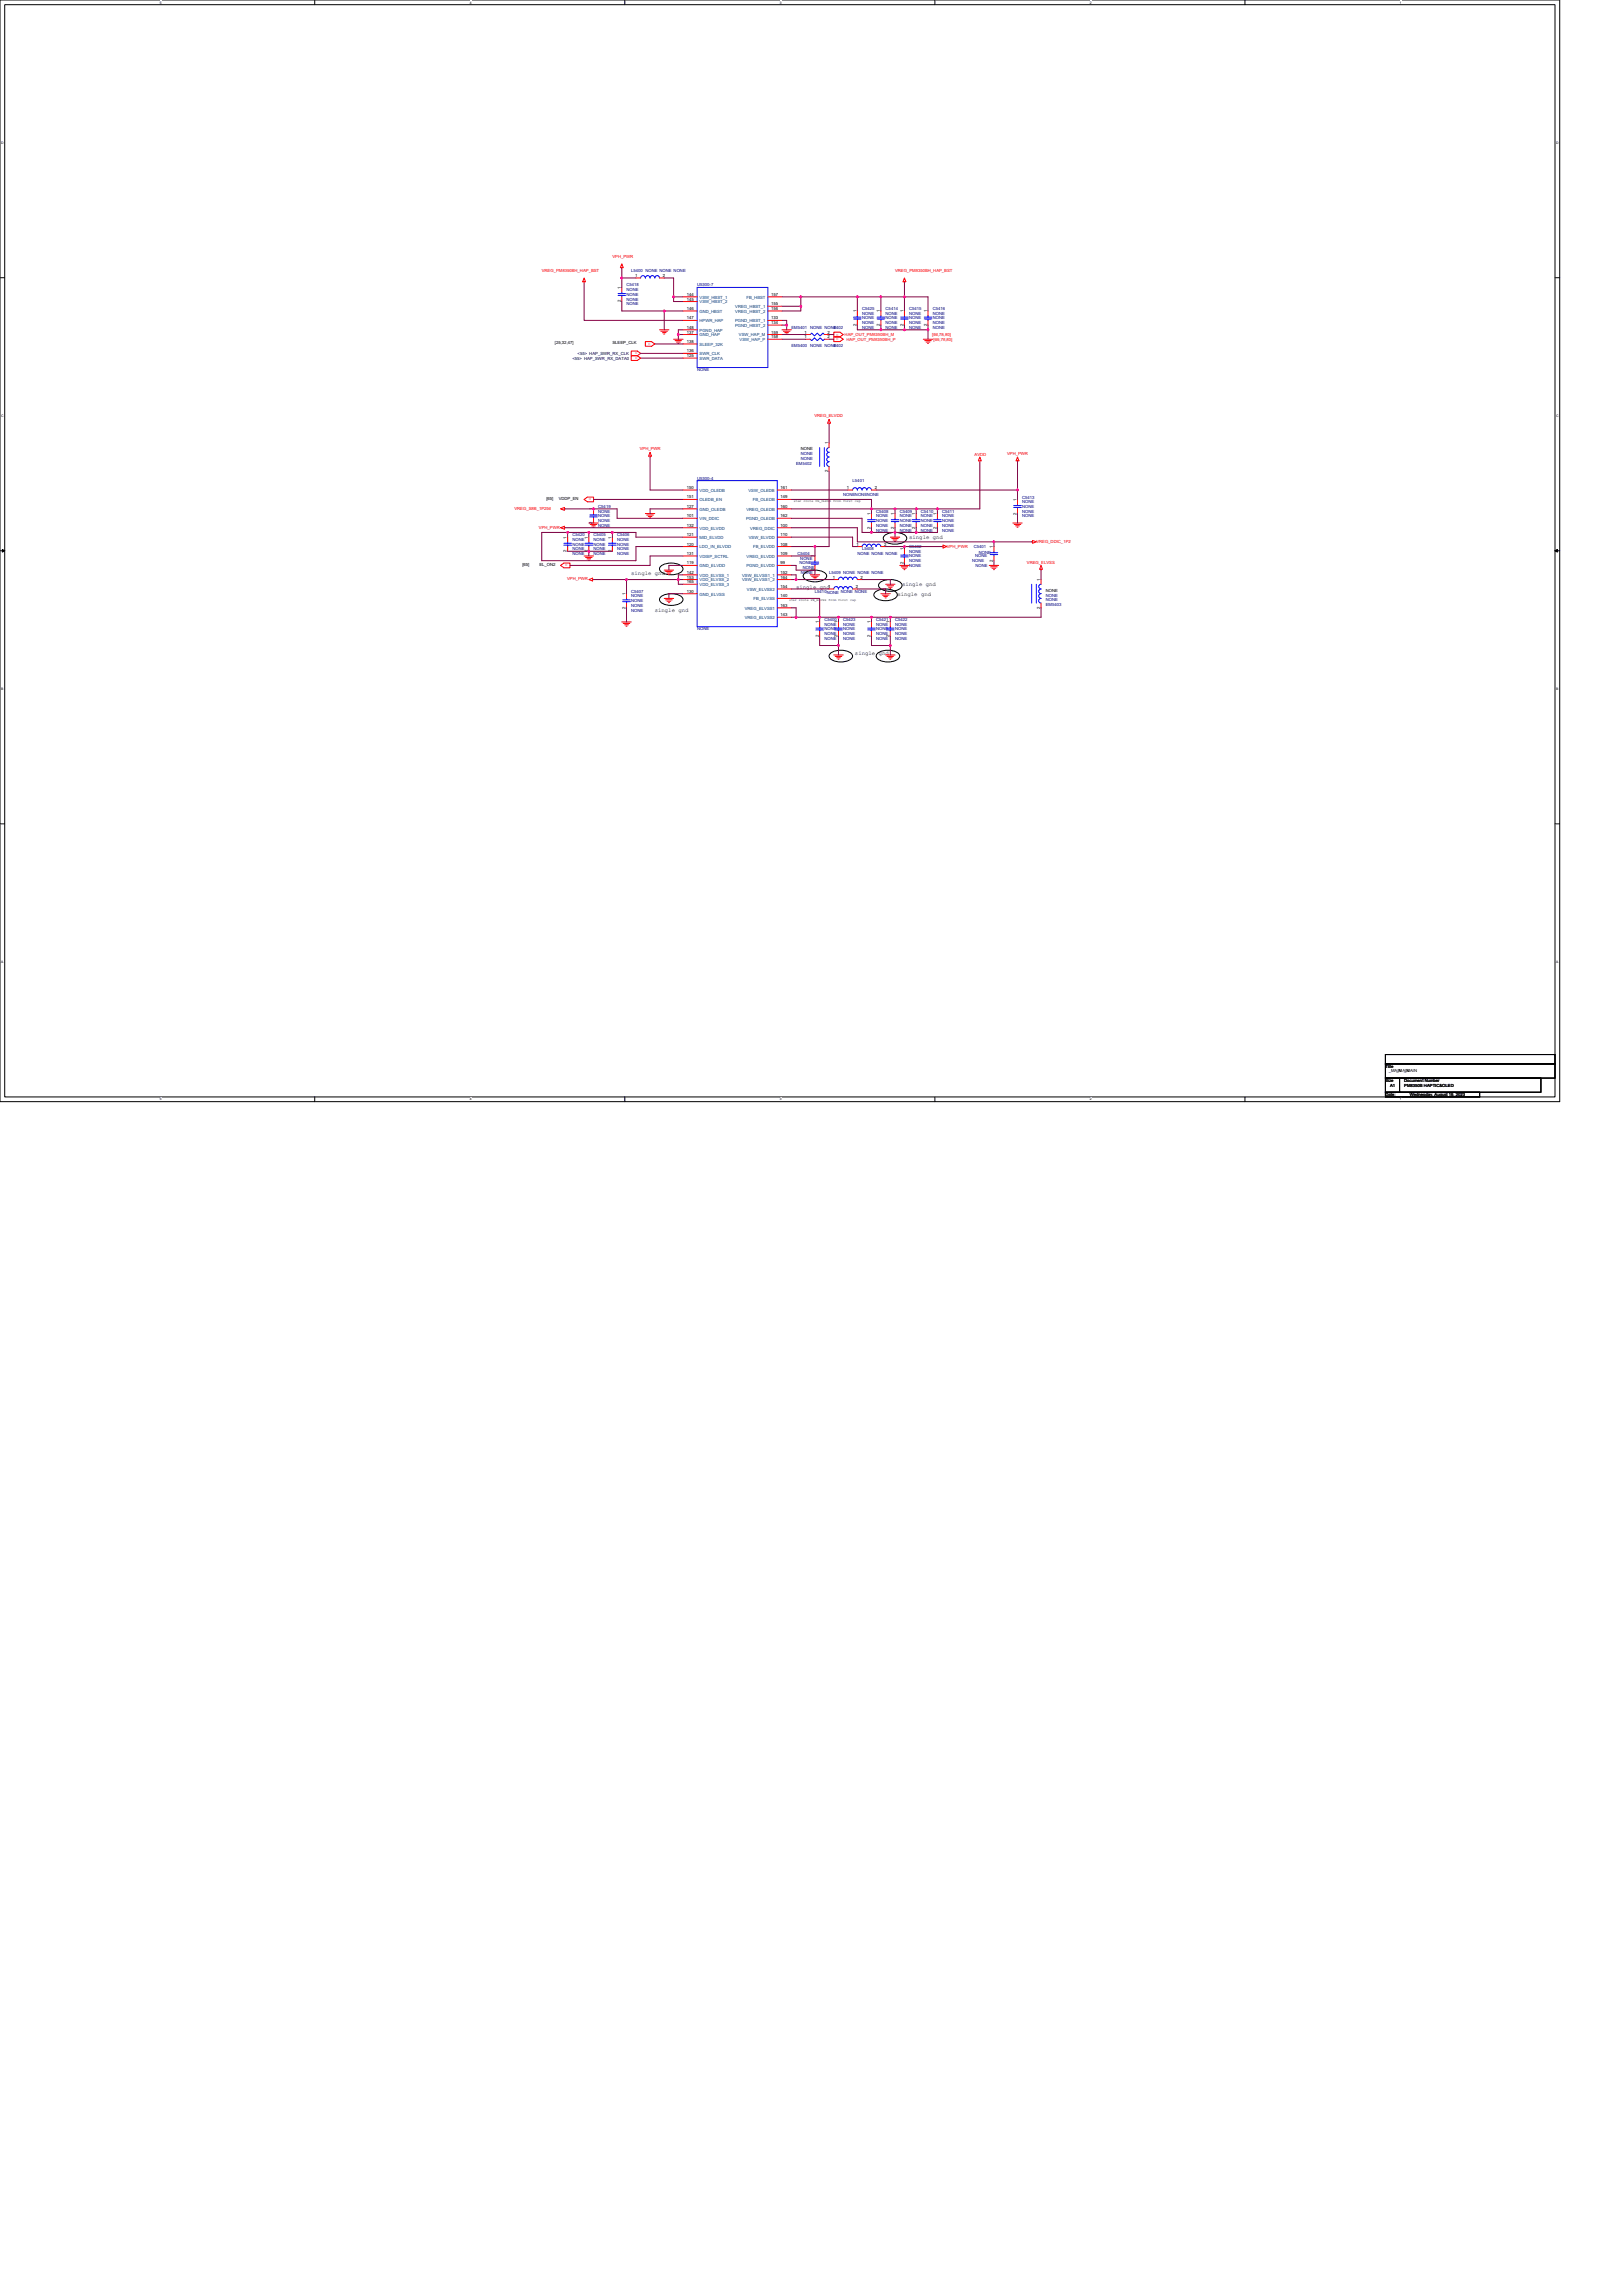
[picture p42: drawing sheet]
<svg xmlns="http://www.w3.org/2000/svg" width="210mm" height="297mm" viewBox="0 0 210 297" stroke-linecap="round" stroke-linejoin="round" font-family="sans-serif">
<defs><g id="words">
<g font-size=".7">
<text x="117.7" y="69.8">single gnd</text>
<text x="81.7" y="74.3">single gnd</text>
<text x="103" y="76.2">single gnd</text>
<text x="116.1" y="77.1">single gnd</text>
<text x="116.7" y="75.9">single gnd</text>
<text x="84.7" y="79.2">single gnd</text>
<text x="110.6" y="84.7">single gnd</text>
</g>
<g font-size=".5" fill="#f00">
<text x="70.1" y="35.2">VREG_PM8350BH_HAP_BST</text>
<text x="79.2" y="33.4">VPH_PWR</text>
<text x="115.8" y="35.2">VREG_PM8350BH_HAP_BST</text>
<text x="82.5" y="45.6" transform="rotate(-180 82.5 45.6)">o</text>
<text x="82.5" y="46.2" transform="rotate(-180 82.5 46.2)">o</text>
<text x="83.9" y="44.6">o</text>
<text x="108.2" y="43.4">o</text>
<text x="108.2" y="44">o</text>
<text x="109.3" y="43.5">HAP_OUT_PM8350BH_M</text>
<text x="109.5" y="44.1">HAP_OUT_PM8350BH_P</text>
<text x="120.6" y="43.5">[66,78,80]</text>
<text x="120.8" y="44.1">[66,78,80]</text>
<text x="82.8" y="58.3">VPH_PWR</text>
<text x="105.4" y="54">VREG_ELVDD</text>
<text x="126.1" y="59">AVDD</text>
<text x="130.3" y="58.9">VPH_PWR</text>
<text x="66.6" y="66">VREG_S8B_1P256</text>
<text x="76.5" y="64.5" transform="rotate(-180 76.5 64.5)">o</text>
<text x="69.7" y="68.4">VPH_PWR</text>
<text x="122.5" y="70.8">VPH_PWR</text>
<text x="134.1" y="70.2">VREG_DDIC_1P2</text>
<text x="73.4" y="75.1">VPH_PWR</text>
<text x="73.5" y="73" transform="rotate(-180 73.5 73)">o</text>
<text x="132.9" y="72.9">VREG_ELVSS</text>
</g>
<g font-size=".5" fill="#000080">
<text x="81.7" y="35.2">L5400 NONE NONE NONE</text>
<text x="81.1" y="37.1">C5418</text>
<text x="81.1" y="37.7">NONE</text>
<text x="81.1" y="39.5">NONE</text>
<text x="81.1" y="38.9">NONE</text>
<text x="81.1" y="38.3">NONE</text>
<text x="90.2" y="37.1">U5300-7</text>
<text x="111.6" y="40.1">C5425</text>
<text x="111.6" y="40.7">NONE</text>
<text x="111.6" y="41.9">NONE</text>
<text x="111.6" y="41.3">NONE</text>
<text x="114.6" y="40.1">C5414</text>
<text x="114.6" y="40.7">NONE</text>
<text x="114.6" y="41.9">NONE</text>
<text x="114.6" y="41.3">NONE</text>
<text x="117.7" y="40.1">C5415</text>
<text x="117.7" y="40.7">NONE</text>
<text x="117.7" y="41.9">NONE</text>
<text x="117.7" y="41.3">NONE</text>
<text x="120.7" y="40.1">C5416</text>
<text x="120.7" y="40.7">NONE</text>
<text x="120.7" y="41.9">NONE</text>
<text x="120.7" y="41.3">NONE</text>
<text x="102.4" y="42.5">EM5401</text>
<text x="102.4" y="44.9">EM5400</text>
<text x="104.9" y="42.5">NONE NONE</text>
<text x="104.9" y="44.9">NONE NONE</text>
<text x="107.9" y="42.5">0402</text>
<text x="107.9" y="44.9">0402</text>
<text x="111.6" y="42.5">NONE</text>
<text x="114.6" y="42.5">NONE</text>
<text x="117.7" y="42.5">NONE</text>
<text x="120.7" y="42.5">NONE</text>
<text x="90.2" y="48">NONE</text>
<text x="103.6" y="59.5">NONE</text>
<text x="103.6" y="58.9">NONE</text>
<text x="77.4" y="65.7">C5419</text>
<text x="90.2" y="62.1">U5300-4</text>
<text x="103" y="60.1">EM5402</text>
<text x="109.1" y="64.2">NONENONENONE</text>
<text x="110.3" y="62.4">L5401</text>
<text x="132.3" y="64.5">C5413</text>
<text x="132.3" y="65.1">NONE</text>
<text x="132.3" y="65.7">NONE</text>
<text x="74.1" y="69.4">C5420</text>
<text x="74.1" y="70">NONE</text>
<text x="74.1" y="71.8">NONE</text>
<text x="74.1" y="71.2">NONE</text>
<text x="74.1" y="70.6">NONE</text>
<text x="76.8" y="69.4">C5405</text>
<text x="76.8" y="70">NONE</text>
<text x="76.8" y="71.8">NONE</text>
<text x="76.8" y="71.2">NONE</text>
<text x="76.8" y="70.6">NONE</text>
<text x="77.4" y="66.3">NONE</text>
<text x="77.4" y="68.2">NONE</text>
<text x="77.4" y="67.5">NONE</text>
<text x="77.4" y="66.9">NONE</text>
<text x="79.9" y="69.4">C5406</text>
<text x="79.9" y="70">NONE</text>
<text x="79.9" y="71.8">NONE</text>
<text x="79.9" y="71.2">NONE</text>
<text x="79.9" y="70.6">NONE</text>
<text x="103.2" y="71.8">C5404</text>
<text x="110.9" y="71.8">NONE NONE NONE</text>
<text x="111.6" y="71.2">L5408</text>
<text x="113.4" y="66.3">C5408</text>
<text x="113.4" y="66.9">NONE</text>
<text x="113.4" y="68.8">NONE</text>
<text x="113.4" y="68.2">NONE</text>
<text x="113.4" y="67.5">NONE</text>
<text x="116.4" y="66.3">C5409</text>
<text x="116.4" y="66.9">NONE</text>
<text x="116.4" y="68.8">NONE</text>
<text x="116.4" y="68.2">NONE</text>
<text x="116.4" y="67.5">NONE</text>
<text x="117.7" y="70.9">C5402</text>
<text x="117.7" y="71.5">NONE</text>
<text x="119.2" y="66.3">C5410</text>
<text x="119.2" y="66.9">NONE</text>
<text x="119.2" y="68.8">NONE</text>
<text x="119.2" y="68.2">NONE</text>
<text x="119.2" y="67.5">NONE</text>
<text x="121.9" y="66.3">C5411</text>
<text x="121.9" y="66.9">NONE</text>
<text x="121.9" y="68.8">NONE</text>
<text x="121.9" y="68.2">NONE</text>
<text x="121.9" y="67.5">NONE</text>
<text x="126" y="70.9">C5401</text>
<text x="126.7" y="71.6">NONE</text>
<text x="132.3" y="66.9">NONE</text>
<text x="132.3" y="66.3">NONE</text>
<text x="81.7" y="76.7">C5407</text>
<text x="81.7" y="77.3">NONE</text>
<text x="81.7" y="77.9">NONE</text>
<text x="103.4" y="73">NONE</text>
<text x="103.6" y="72.4">NONE</text>
<text x="103.6" y="74.2">NONE</text>
<text x="103.9" y="73.6">NONE</text>
<text x="105.5" y="76.7">L5410NONE NONE NONE</text>
<text x="107.3" y="74.2">L5409 NONE NONE NONE</text>
<text x="117.7" y="73.3">NONE</text>
<text x="117.7" y="72.7">NONE</text>
<text x="117.7" y="72.1">NONE</text>
<text x="125.8" y="72.7">NONE</text>
<text x="126.2" y="72.1">NONE</text>
<text x="126.3" y="73.3">NONE</text>
<text x="135.3" y="77.8">NONE</text>
<text x="135.3" y="77.2">NONE</text>
<text x="81.7" y="79.1">NONE</text>
<text x="81.7" y="78.5">NONE</text>
<text x="90.2" y="81.6">NONE</text>
<text x="106.7" y="80.3">C5400</text>
<text x="106.7" y="81">NONE</text>
<text x="106.7" y="82.8">NONE</text>
<text x="106.7" y="82.2">NONE</text>
<text x="106.7" y="81.6">NONE</text>
<text x="109.1" y="80.3">C5423</text>
<text x="109.1" y="81">NONE</text>
<text x="109.1" y="82.8">NONE</text>
<text x="109.1" y="82.2">NONE</text>
<text x="109.1" y="81.6">NONE</text>
<text x="113.4" y="80.3">C5421</text>
<text x="113.4" y="81">NONE</text>
<text x="113.4" y="82.8">NONE</text>
<text x="113.4" y="82.2">NONE</text>
<text x="113.4" y="81.6">NONE</text>
<text x="115.8" y="80.3">C5422</text>
<text x="115.8" y="81">NONE</text>
<text x="115.8" y="82.8">NONE</text>
<text x="115.8" y="82.2">NONE</text>
<text x="115.8" y="81.6">NONE</text>
<text x="135.3" y="78.4">EM5403</text>
</g>
<g font-size=".5">
<text x="82.2" y="35.8">1</text>
<text x="85.8" y="35.8">2</text>
<text x="80.3" y="39.1" transform="rotate(-90 80.3 39.1)">2</text>
<text x="80.3" y="37.4" transform="rotate(-90 80.3 37.4)">1</text>
<text x="88.9" y="38.3">144</text>
<text x="88.9" y="38.9">145</text>
<text x="88.9" y="40.1">146</text>
<text x="88.9" y="41.3">147</text>
<text x="99.8" y="38.3">157</text>
<text x="99.8" y="39.5">155</text>
<text x="99.8" y="40.1">156</text>
<text x="99.8" y="41.3">133</text>
<text x="99.8" y="41.9">134</text>
<text x="110.8" y="40.4" transform="rotate(-90 110.8 40.4)">1</text>
<text x="113.9" y="40.4" transform="rotate(-90 113.9 40.4)">1</text>
<text x="116.9" y="40.4" transform="rotate(-90 116.9 40.4)">1</text>
<text x="120" y="40.4" transform="rotate(-90 120 40.4)">1</text>
<text x="71.8" y="44.5">[25,32,47]</text>
<text x="79.2" y="44.5">SLEEP_CLK</text>
<text x="88.9" y="42.5">148</text>
<text x="88.9" y="43.2">137</text>
<text x="88.9" y="44.4">138</text>
<text x="88.9" y="45.6">136</text>
<text x="88.9" y="46.2">125</text>
<text x="99.8" y="43.2">159</text>
<text x="99.8" y="43.8">158</text>
<text x="104.1" y="43.2">1</text>
<text x="104.1" y="43.8">1</text>
<text x="107.1" y="43.2">2</text>
<text x="107.1" y="43.8">2</text>
<text x="110.8" y="42.2" transform="rotate(-90 110.8 42.2)">2</text>
<text x="113.9" y="42.2" transform="rotate(-90 113.9 42.2)">2</text>
<text x="116.9" y="42.2" transform="rotate(-90 116.9 42.2)">2</text>
<text x="120" y="42.2" transform="rotate(-90 120 42.2)">2</text>
<text x="103.6" y="58.3">NONE</text>
<text x="107.2" y="57.5" transform="rotate(-90 107.2 57.5)">1</text>
<text x="70.7" y="64.7">[65]</text>
<text x="72.3" y="64.7">VDDP_EN</text>
<text x="88.9" y="63.3">150</text>
<text x="88.9" y="64.5">151</text>
<text x="88.9" y="65.7">127</text>
<text x="101" y="63.3">161</text>
<text x="101" y="65.7">160</text>
<text x="101" y="64.5">149</text>
<text x="107.2" y="61.1" transform="rotate(-90 107.2 61.1)">2</text>
<text x="109.6" y="63.3">1</text>
<text x="113.2" y="63.3">2</text>
<text x="131.5" y="64.8" transform="rotate(-90 131.5 64.8)">1</text>
<text x="73.3" y="71.4" transform="rotate(-90 73.3 71.4)">2</text>
<text x="73.3" y="69.7" transform="rotate(-90 73.3 69.7)">1</text>
<text x="76.1" y="71.4" transform="rotate(-90 76.1 71.4)">2</text>
<text x="76.1" y="69.7" transform="rotate(-90 76.1 69.7)">1</text>
<text x="76.7" y="67.8" transform="rotate(-90 76.7 67.8)">2</text>
<text x="76.7" y="66" transform="rotate(-90 76.7 66)">1</text>
<text x="79.1" y="71.4" transform="rotate(-90 79.1 71.4)">2</text>
<text x="79.1" y="69.7" transform="rotate(-90 79.1 69.7)">1</text>
<text x="88.9" y="66.9">101</text>
<text x="88.9" y="68.1">132</text>
<text x="88.9" y="69.4">121</text>
<text x="88.9" y="70.6">120</text>
<text x="88.9" y="71.8">131</text>
<text x="101" y="66.9">162</text>
<text x="101" y="69.4">110</text>
<text x="101" y="68.1">100</text>
<text x="101" y="70.6">108</text>
<text x="101" y="71.8">109</text>
<text x="110.8" y="70.6">1</text>
<text x="112.7" y="68.4" transform="rotate(-90 112.7 68.4)">2</text>
<text x="112.7" y="66.6" transform="rotate(-90 112.7 66.6)">1</text>
<text x="114.4" y="70.6">2</text>
<text x="115.7" y="68.4" transform="rotate(-90 115.7 68.4)">2</text>
<text x="115.7" y="66.6" transform="rotate(-90 115.7 66.6)">1</text>
<text x="116.9" y="71.2" transform="rotate(-90 116.9 71.2)">1</text>
<text x="118.4" y="68.4" transform="rotate(-90 118.4 68.4)">2</text>
<text x="118.4" y="66.6" transform="rotate(-90 118.4 66.6)">1</text>
<text x="121.2" y="68.4" transform="rotate(-90 121.2 68.4)">2</text>
<text x="121.2" y="66.6" transform="rotate(-90 121.2 66.6)">1</text>
<text x="128.5" y="70.9" transform="rotate(-90 128.5 70.9)">1</text>
<text x="131.5" y="66.6" transform="rotate(-90 131.5 66.6)">2</text>
<text x="67.6" y="73.3">[65]</text>
<text x="69.8" y="73.3">EL_ON2</text>
<text x="81" y="77" transform="rotate(-90 81 77)">1</text>
<text x="88.9" y="73">119</text>
<text x="88.9" y="74.2">142</text>
<text x="88.9" y="74.9">153</text>
<text x="88.9" y="75.5">165</text>
<text x="88.9" y="76.7">130</text>
<text x="101" y="73">99</text>
<text x="101" y="77.3">140</text>
<text x="101" y="74.2">152</text>
<text x="101" y="74.9">164</text>
<text x="101" y="76.1">154</text>
<text x="105.3" y="73.9" transform="rotate(-90 105.3 73.9)">2</text>
<text x="105.3" y="72.1" transform="rotate(-90 105.3 72.1)">1</text>
<text x="107.2" y="76.1">1</text>
<text x="107.8" y="74.9">1</text>
<text x="110.8" y="76.1">2</text>
<text x="111.4" y="74.9">2</text>
<text x="116.9" y="73" transform="rotate(-90 116.9 73)">2</text>
<text x="128.5" y="72.7" transform="rotate(-90 128.5 72.7)">2</text>
<text x="134.6" y="75.2" transform="rotate(-90 134.6 75.2)">1</text>
<text x="135.3" y="76.6">NONE</text>
<text x="81" y="78.8" transform="rotate(-90 81 78.8)">2</text>
<text x="101" y="78.5">163</text>
<text x="101" y="79.7">143</text>
<text x="105.9" y="82.4" transform="rotate(-90 105.9 82.4)">2</text>
<text x="105.9" y="80.6" transform="rotate(-90 105.9 80.6)">1</text>
<text x="108.4" y="82.4" transform="rotate(-90 108.4 82.4)">2</text>
<text x="108.4" y="80.6" transform="rotate(-90 108.4 80.6)">1</text>
<text x="112.7" y="82.4" transform="rotate(-90 112.7 82.4)">2</text>
<text x="112.7" y="80.6" transform="rotate(-90 112.7 80.6)">1</text>
<text x="115.1" y="82.4" transform="rotate(-90 115.1 82.4)">2</text>
<text x="115.1" y="80.6" transform="rotate(-90 115.1 80.6)">1</text>
<text x="134.6" y="78.8" transform="rotate(-90 134.6 78.8)">2</text>
<text x="179.3" y="138.1">Title</text>
<text x="179.3" y="140">Size</text>
<text x="179.3" y="141.8">Date:</text>
<text x="179.7" y="138.7">_MAIN _MAIN</text>
<text x="179.9" y="140.6">A1</text>
<text x="180.7" y="138.7">_MAIN</text>
<text x="181.7" y="140">Document Number</text>
<text x="181.7" y="140.6">PM8350B HAPTIC&amp;OLED</text>
<text x="182.5" y="141.8">Wednesday, August 16, 2023</text>
</g>
<g font-size=".5" fill="#004080">
<text x="90.5" y="38.7">VSW_HBST_1</text>
<text x="90.5" y="39.3">VSW_HBST_2</text>
<text x="90.5" y="40.5">GND_HBST</text>
<text x="90.5" y="41.7">HPWR_HAP</text>
<text x="95.1" y="41.7">PGND_HBST_1</text>
<text x="95.2" y="39.9">VREG_HBST_1</text>
<text x="95.2" y="40.5">VREG_HBST_2</text>
<text x="96.6" y="38.7">FB_HBST</text>
<text x="90.5" y="42.9">PGND_HAP</text>
<text x="90.5" y="43.5">GND_HAP</text>
<text x="90.5" y="44.7">SLEEP_32K</text>
<text x="90.5" y="46">SWR_CLK</text>
<text x="90.5" y="46.6">SWR_DATA</text>
<text x="95.1" y="42.3">PGND_HBST_2</text>
<text x="95.6" y="43.5">VSW_HAP_M</text>
<text x="95.7" y="44.1">VSW_HAP_P</text>
<text x="90.5" y="63.6">VDD_OLEDB</text>
<text x="90.5" y="64.9">OLEDB_EN</text>
<text x="96.9" y="63.6">VSW_OLEDB</text>
<text x="97.4" y="64.9">FB_OLEDB</text>
<text x="90.5" y="66.1">GND_OLEDB</text>
<text x="90.5" y="67.3">VIN_DDIC</text>
<text x="90.5" y="68.5">VDD_ELVDD</text>
<text x="90.5" y="69.7">MID_ELVDD</text>
<text x="90.5" y="71">LDO_IN_ELVDD</text>
<text x="96.6" y="67.3">PGND_OLEDB</text>
<text x="96.6" y="66.1">VREG_OLEDB</text>
<text x="96.9" y="69.7">VSW_ELVDD</text>
<text x="97.1" y="68.5">VREG_DDIC</text>
<text x="97.5" y="71">FB_ELVDD</text>
<text x="90.5" y="72.2">VDISP_SCTRL</text>
<text x="90.5" y="73.4">GND_ELVDD</text>
<text x="90.5" y="74.6">VDD_ELVSS_1</text>
<text x="90.5" y="75.2">VDD_ELVSS_2</text>
<text x="90.5" y="75.8">VDD_ELVSS_3</text>
<text x="90.5" y="77.1">GND_ELVSS</text>
<text x="96" y="74.6">VSW_ELVSS1_1</text>
<text x="96" y="75.2">VSW_ELVSS1_2</text>
<text x="96.6" y="73.4">PGND_ELVDD</text>
<text x="96.6" y="72.2">VREG_ELVDD</text>
<text x="96.7" y="76.4">VSW_ELVSS2</text>
<text x="97.5" y="77.7">FB_ELVSS</text>
<text x="96.4" y="78.9">VREG_ELVSS1</text>
<text x="96.4" y="80.1">VREG_ELVSS2</text>
</g>
<g font-size=".5" fill="#000040">
<text x="74.1" y="46.5">&lt;55&gt; HAP_SWR_RX_DATA0</text>
<text x="74.7" y="45.9">&lt;55&gt; HAP_SWR_RX_CLK</text>
</g>
<g font-size=".4">
<text x="20.7" y=".5">5</text>
<text x="60.8" y=".5">4</text>
<text x="100.9" y=".5">3</text>
<text x="141" y=".5">2</text>
<text x="181.2" y=".5">1</text>
<text x=".2" y="18.7">D</text>
<text x="201.4" y="18.7">D</text>
<text x=".2" y="54">C</text>
<text x="201.4" y="54">C</text>
<text x="102.7" y="65">star route FB_OLEDB from first cap</text>
<text x="102.1" y="77.8">star route FB_ELVSS from first cap</text>
<text x=".2" y="89.3">B</text>
<text x="201.4" y="89.3">B</text>
<text x=".2" y="124.6">A</text>
<text x="201.4" y="124.6">A</text>
<text x="20.7" y="142.4">5</text>
<text x="60.8" y="142.4">4</text>
<text x="100.9" y="142.4">3</text>
<text x="141" y="142.4">2</text>
<text x="181.2" y="142.4">1</text>
</g>
</g></defs>
<path d="M0 0h201.8v142.5h-201.8zM.6 .6h200.6v141.3h-200.6z" fill="none" stroke="#000" stroke-width=".13"/>
<g fill="#fff">
<path d="M20.7 .1h.2v.4h-.2z"/>
<path d="M20.7 142h.2v.5h-.2z"/>
</g>
<path d="M40.7 0v.6M40.7 141.9v.6" fill="none" stroke="#000" stroke-width=".13"/>
<g fill="#fff">
<path d="M60.8 .1h.2v.4h-.2z"/>
<path d="M60.8 142h.2v.5h-.2z"/>
</g>
<path d="M80.9 0v.6M80.9 141.9v.6" fill="none" stroke="#000" stroke-width=".13"/>
<g fill="#fff">
<path d="M100.9 .1h.3v.4h-.3z"/>
<path d="M100.9 142h.3v.5h-.3z"/>
</g>
<path d="M121 0v.6M121 141.9v.6" fill="none" stroke="#000" stroke-width=".13"/>
<g fill="#fff">
<path d="M141 .1h.3v.4h-.3z"/>
<path d="M141 142h.3v.5h-.3z"/>
</g>
<path d="M161.1 0v.6M161.1 141.9v.6" fill="none" stroke="#000" stroke-width=".13"/>
<g fill="#fff">
<path d="M181.2 .1h.2v.4h-.2z"/>
<path d="M181.2 142h.2v.5h-.2z"/>
<path d="M.2 18.3h.3v.5h-.3z"/>
<path d="M201.4 18.3h.3v.5h-.3z"/>
<path d="M.2 53.6h.3v.5h-.3z"/>
<path d="M201.4 53.6h.3v.5h-.3z"/>
</g>
<path d="M0 35.9h.6M201.2 35.9h.6" fill="none" stroke="#000" stroke-width=".13"/>
<g fill="#fff">
<path d="M.2 88.9h.2v.5h-.2z"/>
<path d="M201.4 88.9h.3v.5h-.3z"/>
</g>
<path d="M0 71.3h.6M.3 71.1l.3 .2-.3 .1zM201.2 71.3h.6M201.2 71.3l.3-.2v.3z" fill="none" stroke="#000" stroke-width=".13"/>
<path d="M.3 71.1l.3 .2-.3 .1zM201.2 71.3l.3-.2v.3z" fill="#000"/>
<g fill="#fff">
<path d="M.1 124.2h.3v.5h-.3z"/>
<path d="M201.4 124.2h.3v.5h-.3z"/>
</g>
<g fill="none" stroke="#000" stroke-width=".13">
<path d="M85.4 73.4a2.28 2.28 0 0 1 2.9 0l.1 .2a1.06 1.06 0 0 1-1.1 .7 2.21 2.21 0 0 1-1.9-.5l-.1-.2zM85.4 77.3a2.28 2.28 0 0 1 2.9 0l.1 .3a1.06 1.06 0 0 1-1.1 .7 2.21 2.21 0 0 1-1.9-.5l-.1-.2zM104 74.3a2.27 2.27 0 0 1 2.9 0l.1 .2a1.06 1.06 0 0 1-1.1 .7 2.21 2.21 0 0 1-1.9-.4l-.1-.3zM113.2 76.7a2.28 2.28 0 0 1 2.8 0l.1 .3a1.06 1.06 0 0 1-1 .7 2.21 2.21 0 0 1-1.9-.5l-.1-.2zM113.8 75.5a2.28 2.28 0 0 1 2.9 0v.2a1.06 1.06 0 0 1-1 .8 2.21 2.21 0 0 1-1.9-.5l-.1-.3zM114.4 69.4a2.28 2.28 0 0 1 2.9 0v.2a1.06 1.06 0 0 1-1 .8 2.21 2.21 0 0 1-1.9-.5l-.1-.3zM107.4 84.6a2.28 2.28 0 0 1 2.9 0v.3a1.06 1.06 0 0 1-1 .7 2.21 2.21 0 0 1-1.9-.5l-.1-.2zM113.5 84.6a2.28 2.28 0 0 1 2.9 0v.3a1.06 1.06 0 0 1-1 .7 2.21 2.21 0 0 1-1.9-.5l-.1-.2zM0 106.6h.6M201.2 106.6h.6M179.3 136.4h21.9v1.2h-21.9zM179.3 137.6h21.9v1.9h-21.9z"/>
<path d="M179.3 139.5h1.8v1.8h-1.8zM181.1 139.5h18.3v1.8h-18.3zM179.3 141.3h12.2v.6h-12.2z"/>
</g>
<g fill="none" stroke="#f00" stroke-width=".13">
<path d="M75.6 36l.2 .5h-.4zM75.6 36.5v.1M80.5 34.1l.2 .5h-.4zM80.5 34.6v.1M80.5 37.2v.6M80.5 38.4v.6M82.3 36h.6M85.3 36h.7M88.4 38.4h1.8M88.4 39h1.8M99.4 38.4h1.8M99.4 39.6h1.8"/>
<path d="M117 36.5v.1M117 36l.2 .5h-.3zM81.7 45.4h.8l.4 .3-.4 .3h-.8zM81.7 46h.8l.4 .3-.4 .3h-.8zM83.5 44.2h.8l.4 .3-.4 .3h-.8zM84.1 58.5l.2 .5h-.4zM84.1 59v.1M85.3 42.7h1.3M85.5 42.9h.9M85.7 43h.5M85.9 43.2h.1M87.2 43.9h1.2"/>
<path d="M87.4 44.1h.8M87.5 44.3h.5M87.7 44.4h.1M88.4 40.2h1.8M88.4 41.5h1.8M88.4 42.7h1.8M88.4 43.3h1.8M88.4 44.5h1.8M88.4 45.7h1.8M88.4 46.3h1.8M99.4 40.2h1.8M99.4 41.5h1.8"/>
<path d="M99.4 42.1h1.8M99.4 43.3h1.8M99.4 43.9h1.8M101.2 42.7h1.2M101.4 42.9h.8M101.6 43h.4M101.7 43.2h.2M104.2 43.3h.7M104.2 43.9h.7M106.7 43.3h.6M106.7 43.9h.6M107.3 54.7v.2"/>
<path d="M107.3 57.3v.6M107.3 54.3l.2 .4h-.4zM107.9 43h.8l.4 .3-.4 .3h-.8zM107.9 43.6h.8l.4 .3-.4 .3h-.8zM110.9 40.2v.6M110.9 41.5v.6M114 40.2v.6M114 41.5v.6M117 40.2v.6M117 41.5v.6M119.5 43.9h1.2M119.7 44.1h.8"/>
<path d="M119.9 44.3h.4M120 44.4h.2M120.1 40.2v.6M120.1 41.5v.6M126.8 59.1l.2 .5h-.4zM126.8 59.6v.1M131.7 59.6v.1M131.7 59.1l.2 .5h-.4zM72.5 65.8l.5-.1v.3zM72.5 68.3l.5-.2v.4zM72.5 73.1l.5-.3h.8v.7h-.8zM73 65.8h.2"/>
<path d="M73 68.3h.2M73.5 69.5v.6M73.5 70.7v.6M75.6 71.9h1.2M75.6 64.6l.4-.3h.8v.6h-.8zM75.8 72.1h.8M76 72.3h.4M76.1 72.5h.2M76.2 75l.5-.2v.4zM76.2 67.7h1.2M76.2 69.5v.6M76.2 70.7v.6"/>
<path d="M76.4 67.8h.8M76.6 68h.5M76.7 75h.1M76.7 68.2h.2M76.8 65.8v.6M76.8 67.1v.6M79.2 69.5v.6M79.2 70.7v.6M81.1 76.8v.6M81.1 78v.6M83.5 66.4h1.2M83.7 66.6h.9"/>
<path d="M83.9 66.8h.5M84.1 67h.1M86 73.8h1.2M86 77.4h1.2M86.1 73.9h.9M86.1 77.6h.9M86.3 74.1h.5M86.3 77.8h.5M86.5 74.3h.1M86.5 78h.1M88.4 63.4h1.8M88.4 64.6h1.8"/>
<path d="M88.4 65.8h1.8M88.4 67.1h1.8M88.4 68.3h1.8M88.4 69.5h1.8M88.4 70.7h1.8M88.4 71.9h1.8M88.4 73.1h1.8M88.4 74.4h1.8M88.4 75h1.8M88.4 75.6h1.8M88.4 76.8h1.8M100.6 63.4h1.8"/>
<path d="M100.6 64.6h1.8M100.6 65.8h1.8M100.6 67.1h1.8M100.6 68.3h1.8M100.6 69.5h1.8M100.6 70.7h1.8M100.6 71.9h1.8M100.6 73.1h1.8M100.6 74.4h1.8M100.6 75h1.8M100.6 76.2h1.8M100.6 77.4h1.8"/>
<path d="M100.6 78.6h1.8M100.6 79.9h1.8M104.9 74.4h1.2M105 74.6h.9M105.2 74.7h.5M105.4 74.9h.1M105.5 71.9v.6M105.5 73.1v.7M107.3 60.3v.7M107.3 76.2h.6M107.9 75h.6M109.7 63.4h.6"/>
<path d="M110.3 76.2h.6M110.9 75h.7M110.9 70.7h.7M112.8 63.4h.6M112.8 66.4v.7M112.8 67.7v.6M114 76.8h1.2M114 70.7h.6M114.2 77h.8M114.4 77.2h.4M114.5 77.4h.2M114.6 75.6h1.2"/>
<path d="M114.8 75.8h.8M115 76h.5M115.2 76.1h.1M115.2 69.5h1.2M115.4 69.7h.9M115.6 69.9h.5M115.8 70h.1M115.8 66.4v.7M115.8 67.7v.6M116.4 73.1h1.3M116.6 73.3h.9M116.8 73.5h.5"/>
<path d="M117 73.7h.1M117 71v.6M117 72.2v.6M118.6 66.4v.7M118.6 67.7v.6M121.3 66.4v.7M121.3 67.7v.6M121.9 70.7h.1M122 70.5l.5 .2-.5 .2zM128 73.1h1.2M128.2 73.3h.9M128.4 73.5h.5"/>
<path d="M128.6 73.7h.1M128.6 70.7v.6M128.6 71.9v.6M131.1 67.7h1.2M131.2 67.8h.9M131.4 68h.5M131.6 68.2h.1M131.7 64.6v.6M131.7 65.8v.6M133.5 70.1h.1M133.6 70.3l.5-.2-.5-.2v.4M134.7 73.6v.2"/>
<path d="M134.7 75v.6M134.7 78v.6M134.7 73.1l.2 .5h-.4zM80.5 80.5h1.2M80.7 80.6h.8M80.8 80.8h.5M81 81h.1M106.1 80.5v.6M106.1 81.7v.6M107.9 84.7h1.2M108.1 84.9h.8M108.3 85.1h.5"/>
<path d="M108.4 85.3h.2M108.5 80.5v.6M108.5 81.7v.6M112.8 80.5v.6M112.8 81.7v.6M114.6 84.7h1.2M114.8 84.9h.8M115 85.1h.5M115.2 85.3h.1M115.2 80.5v.6M115.2 81.7v.6"/>
</g>
<g fill="none" stroke="#00f" stroke-width=".13">
<path d="M80 38h1M80 38.2h1M80.5 37.8v.2M80.5 38.2v.2M82.9 36a.3 .3 0 0 1 .3-.3 .3 .3 0 0 1 .3 .3 .3 .3 0 0 1 .3-.3 .3 .3 0 0 1 .3 .3 .3 .3 0 0 1 .3-.3 .3 .3 0 0 1 .3 .3 .3 .3 0 0 1 .3-.3 .3 .3 0 0 1 .3 .3M90.2 37.2h9.2v10.3h-9.2zM104.9 43.3l.1-.2 .4 .4 .4-.4 .3 .4 .4-.4 .2 .2M104.9 43.9l.1 .2 .4-.4 .4 .4 .3-.4 .4 .4 .2-.2M106.1 57.9v2.4M106.7 57.9v2.4M107.3 57.9a.3 .3 0 0 0-.3 .3 .3 .3 0 0 0 .3 .3 .3 .3 0 0 0-.3 .3 .3 .3 0 0 0 .3 .3M107.3 59.1a.3 .3 0 0 0-.3 .3 .3 .3 0 0 0 .3 .3 .3 .3 0 0 0-.3 .3 .3 .3 0 0 0 .3 .3"/>
<path d="M110.5 41h.9M110.5 41.3h.9M110.9 40.8v.2M110.9 41.3v.1M113.5 41h1M113.5 41.3h1M114 40.8v.2M114 41.3v.1M116.6 41h.9M116.6 41.3h.9M117 40.8v.2M117 41.3v.1"/>
<path d="M119.6 41h1M119.6 41.3h1M120.1 40.8v.2M120.1 41.3v.1M73 70.3h.9M73 70.5h.9M73.5 70.1v.2M73.5 70.5v.2M75.7 70.3h1M75.7 70.5h1M76.2 70.1v.2M76.2 70.5v.2"/>
<path d="M76.3 66.6h1M76.3 66.9h1M76.8 66.4v.2M76.8 66.9v.2M78.8 70.3h.9M78.8 70.5h.9M79.2 70.1v.2M79.2 70.5v.2M80.6 77.6h1M80.6 77.8h1M81.1 77.4v.2M81.1 77.8v.2"/>
<path d="M90.2 62.2h10.4v18.9h-10.4zM105 72.7h1M105 73h1M105.5 72.5v.2M105.5 73v.1M109.7 76.2a.3 .3 0 0 0-.3-.3 .3 .3 0 0 0-.3 .3 .3 .3 0 0 0-.3-.3 .3 .3 0 0 0-.3 .3 .3 .3 0 0 0-.3-.3 .3 .3 0 0 0-.3 .3M109.7 75a.3 .3 0 0 0-.3-.3 .3 .3 0 0 0-.3 .3 .3 .3 0 0 0-.3-.3 .3 .3 0 0 0-.3 .3M110.3 76.2a.3 .3 0 0 0-.3-.3 .3 .3 0 0 0-.3 .3M110.3 75a.3 .3 0 0 0-.3-.3 .3 .3 0 0 0-.3 .3M110.3 63.4a.3 .3 0 0 1 .3-.3 .3 .3 0 0 1 .3 .3 .3 .3 0 0 1 .3-.3 .3 .3 0 0 1 .4 .3 .3 .3 0 0 1 .3-.3 .3 .3 0 0 1 .3 .3 .3 .3 0 0 1 .3-.3 .3 .3 0 0 1 .3 .3M110.9 75a.3 .3 0 0 0-.3-.3 .3 .3 0 0 0-.3 .3M111.6 70.7a.3 .3 0 0 1 .3-.3 .3 .3 0 0 1 .3 .3 .3 .3 0 0 1 .3-.3 .3 .3 0 0 1 .3 .3 .3 .3 0 0 1 .3-.3 .3 .3 0 0 1 .3 .3 .3 .3 0 0 1 .3-.3 .3 .3 0 0 1 .3 .3"/>
<path d="M112.3 67.2h1M112.3 67.5h1M112.8 67.1v.1M112.8 67.5v.2M115.3 67.2h1M115.3 67.5h1M115.8 67.1v.1M115.8 67.5v.2M116.6 71.8h.9M116.6 72.1h.9M117 71.6v.2M117 72.1v.1"/>
<path d="M118.1 67.2h1M118.1 67.5h1M118.6 67.1v.1M118.6 67.5v.2M120.8 67.2h1M120.8 67.5h1M121.3 67.1v.1M121.3 67.5v.2M128.1 71.5h1M128.1 71.7h1M128.6 71.3v.2M128.6 71.7v.2"/>
<path d="M131.2 65.4h1M131.2 65.7h1M131.7 65.2v.2M131.7 65.7v.1M133.5 75.6v2.4M134.1 75.6v2.4M134.7 75.6a.3 .3 0 0 0-.3 .3 .3 .3 0 0 0 .3 .3 .3 .3 0 0 0-.3 .3 .3 .3 0 0 0 .3 .3 .3 .3 0 0 0-.3 .3 .3 .3 0 0 0 .3 .3 .3 .3 0 0 0-.3 .3 .3 .3 0 0 0 .3 .3M105.6 81.3h1M105.6 81.5h1M106.1 81.1v.2M106.1 81.5v.2M108 81.3h1"/>
<path d="M108 81.5h1M108.5 81.1v.2M108.5 81.5v.2M112.3 81.3h1M112.3 81.5h1M112.8 81.1v.2M112.8 81.5v.2M114.7 81.3h1M114.7 81.5h1M115.2 81.1v.2M115.2 81.5v.2"/>
</g>
<path d="M88.4 42.7h-.6v1.2" fill="none" stroke="#800040" stroke-width=".13"/>
<circle cx="87.8" cy="43.3" r=".12" fill="#f0f"/>
<circle cx="87.8" cy="43.3" r=".12" fill="none" stroke="#f0f" stroke-width=".13"/>
<path d="M75.6 36.6v4.9h12.8M101.2 38.4h2.4M84.7 44.5h3.7M87.8 43.3h.6" fill="none" stroke="#800040" stroke-width=".13"/>
<circle cx="103.6" cy="38.4" r=".12" fill="#f0f"/>
<circle cx="103.6" cy="38.4" r=".12" fill="none" stroke="#f0f" stroke-width=".13"/>
<path d="M101.2 39.6h2.4M110.9 38.4v1.8" fill="none" stroke="#800040" stroke-width=".13"/>
<circle cx="103.6" cy="39.6" r=".12" fill="#f0f"/>
<circle cx="103.6" cy="39.6" r=".12" fill="none" stroke="#f0f" stroke-width=".13"/>
<path d="M110.9 38.4h-7.3v1.2" fill="none" stroke="#800040" stroke-width=".13"/>
<circle cx="110.9" cy="38.4" r=".12" fill="#f0f"/>
<circle cx="110.9" cy="38.4" r=".12" fill="none" stroke="#f0f" stroke-width=".13"/>
<path d="M103.6 39.6v.6h-2.4M117 36.6v1.8M101.2 42.1h.6" fill="none" stroke="#800040" stroke-width=".13"/>
<circle cx="101.8" cy="42.1" r=".12" fill="#f0f"/>
<circle cx="101.8" cy="42.1" r=".12" fill="none" stroke="#f0f" stroke-width=".13"/>
<g fill="none" stroke="#800040" stroke-width=".13">
<path d="M86 36h1.2M87.2 39h1.2M87.2 38.4h1.2M80.5 40.2h7.9M101.2 41.5l.6-.1v1.3M101.2 43.3h3M101.2 43.9h3M107.3 43.3h.6M107.3 43.9h.6M110.9 42.1v.6h3.1M114 42.1v.6M117 42.1v.6h-3"/>
<path d="M120.1 42.1v.6"/>
</g>
<circle cx="117" cy="42.7" r=".12" fill="#f0f"/>
<circle cx="117" cy="42.7" r=".12" fill="none" stroke="#f0f" stroke-width=".13"/>
<circle cx="114" cy="42.7" r=".12" fill="#f0f"/>
<circle cx="114" cy="42.7" r=".12" fill="none" stroke="#f0f" stroke-width=".13"/>
<path d="M117 42.7h3.1" fill="none" stroke="#800040" stroke-width=".13"/>
<circle cx="120.1" cy="42.7" r=".12" fill="#f0f"/>
<circle cx="120.1" cy="42.7" r=".12" fill="none" stroke="#f0f" stroke-width=".13"/>
<path d="M120.1 38.4v1.8M114 40.2v-1.8h3v1.8M120.1 42.7v1.2" fill="none" stroke="#800040" stroke-width=".13"/>
<circle cx="117" cy="38.4" r=".12" fill="#f0f"/>
<circle cx="117" cy="38.4" r=".12" fill="none" stroke="#f0f" stroke-width=".13"/>
<circle cx="114" cy="38.4" r=".12" fill="#f0f"/>
<circle cx="114" cy="38.4" r=".12" fill="none" stroke="#f0f" stroke-width=".13"/>
<path d="M80.5 34.7v1.3M110.9 38.4h3.1M117 38.4h3.1M84.1 59.1v4.3h4.3M107.3 54.9v2.4M126.8 59.7v6.1M131.7 59.7v3.7h-18.3M102.4 63.4h7.3" fill="none" stroke="#800040" stroke-width=".13"/>
<circle cx="131.7" cy="63.4" r=".12" fill="#f0f"/>
<circle cx="131.7" cy="63.4" r=".12" fill="none" stroke="#f0f" stroke-width=".13"/>
<path d="M73.2 65.8h3.6M76.8 64.6h11.6M102.4 64.6h10.4v1.2M131.7 63.4v1.2" fill="none" stroke="#800040" stroke-width=".13"/>
<circle cx="76.8" cy="65.8" r=".12" fill="#f0f"/>
<circle cx="76.8" cy="65.8" r=".12" fill="none" stroke="#f0f" stroke-width=".13"/>
<path d="M76.8 65.8h3.1v1.3M102.4 65.8h10.4M112.8 65.8v.6M112.8 65.8h3" fill="none" stroke="#800040" stroke-width=".13"/>
<circle cx="115.8" cy="65.8" r=".12" fill="#f0f"/>
<circle cx="115.8" cy="65.8" r=".12" fill="none" stroke="#f0f" stroke-width=".13"/>
<circle cx="112.8" cy="65.8" r=".12" fill="#f0f"/>
<circle cx="112.8" cy="65.8" r=".12" fill="none" stroke="#f0f" stroke-width=".13"/>
<path d="M118.6 65.8h-2.8v.6M118.6 65.8v.6M118.6 65.8h2.7" fill="none" stroke="#800040" stroke-width=".13"/>
<circle cx="118.6" cy="65.8" r=".12" fill="#f0f"/>
<circle cx="118.6" cy="65.8" r=".12" fill="none" stroke="#f0f" stroke-width=".13"/>
<path d="M126.8 65.8h-5.5v.6" fill="none" stroke="#800040" stroke-width=".13"/>
<circle cx="121.3" cy="65.8" r=".12" fill="#f0f"/>
<circle cx="121.3" cy="65.8" r=".12" fill="none" stroke="#f0f" stroke-width=".13"/>
<path d="M73.2 68.3h15.2M79.9 67.1h8.5M102.4 68.3h8.5v1.8M102.4 67.1h9.2v1.8h4.2M131.7 66.4v1.3" fill="none" stroke="#800040" stroke-width=".13"/>
<circle cx="115.8" cy="68.9" r=".12" fill="#f0f"/>
<circle cx="115.8" cy="68.9" r=".12" fill="none" stroke="#f0f" stroke-width=".13"/>
<circle cx="112.8" cy="68.9" r=".12" fill="#f0f"/>
<circle cx="112.8" cy="68.9" r=".12" fill="none" stroke="#f0f" stroke-width=".13"/>
<path d="M115.8 68.3v.6h5.5" fill="none" stroke="#800040" stroke-width=".13"/>
<circle cx="118.6" cy="68.9" r=".12" fill="#f0f"/>
<circle cx="118.6" cy="68.9" r=".12" fill="none" stroke="#f0f" stroke-width=".13"/>
<path d="M73.5 68.9h-3.4v3.6M76.2 68.9h3" fill="none" stroke="#800040" stroke-width=".13"/>
<circle cx="79.2" cy="68.9" r=".12" fill="#f0f"/>
<circle cx="79.2" cy="68.9" r=".12" fill="none" stroke="#f0f" stroke-width=".13"/>
<circle cx="76.2" cy="68.9" r=".12" fill="#f0f"/>
<circle cx="76.2" cy="68.9" r=".12" fill="none" stroke="#f0f" stroke-width=".13"/>
<path d="M76.2 68.9v.6M79.2 69.5v-.6h3.1v.6h6.1M102.4 69.5h7.9v1.2M110.9 70.1h17.7" fill="none" stroke="#800040" stroke-width=".13"/>
<circle cx="128.6" cy="70.1" r=".12" fill="#f0f"/>
<circle cx="128.6" cy="70.1" r=".12" fill="none" stroke="#f0f" stroke-width=".13"/>
<path d="M88.4 70.7h-6.1v1.8M102.4 70.7h3.1v1.2M133.5 70.1h-4.9v.6" fill="none" stroke="#800040" stroke-width=".13"/>
<circle cx="105.5" cy="70.7" r=".12" fill="#f0f"/>
<circle cx="105.5" cy="70.7" r=".12" fill="none" stroke="#f0f" stroke-width=".13"/>
<path d="M105.5 70.7h1.8M110.3 70.7h.6M114.6 70.7h2.4M117 70.7v.3M117 70.7h4.9" fill="none" stroke="#800040" stroke-width=".13"/>
<circle cx="117" cy="70.7" r=".12" fill="#f0f"/>
<circle cx="117" cy="70.7" r=".12" fill="none" stroke="#f0f" stroke-width=".13"/>
<path d="M76.2 71.3v.6" fill="none" stroke="#800040" stroke-width=".13"/>
<circle cx="76.2" cy="71.3" r=".12" fill="#f0f"/>
<circle cx="76.2" cy="71.3" r=".12" fill="none" stroke="#f0f" stroke-width=".13"/>
<g fill="none" stroke="#800040" stroke-width=".13">
<path d="M70.1 72.5h12.2M76.2 71.3h3M87.8 75h.6M87.8 75v.6M88.4 71.9h-4.3v1.2h-10.3M88.4 73.1h-1.8v.7M88.4 74.4h-.6v.6M102.4 71.9h3.1M102.4 73.1h.6v.7h2.5v.6M102.4 74.4h.6v.6M102.4 75h.6M103 75h4.9"/>
<path d="M117 72.8v.3M128.6 72.5v.6"/>
</g>
<circle cx="103" cy="75" r=".12" fill="#f0f"/>
<circle cx="103" cy="75" r=".12" fill="none" stroke="#f0f" stroke-width=".13"/>
<path d="M81.1 78.6v1.9M87.8 75.6h.6M88.4 76.8h-1.8v.6M102.4 78.6h.6v1.3h-.6M102.4 77.4h3.7v2.5M111.6 75h3.6v.6" fill="none" stroke="#800040" stroke-width=".13"/>
<circle cx="103" cy="79.9" r=".12" fill="#f0f"/>
<circle cx="103" cy="79.9" r=".12" fill="none" stroke="#f0f" stroke-width=".13"/>
<path d="M103 79.9h3.1M106.1 79.9h2.4M106.1 79.9v.6" fill="none" stroke="#800040" stroke-width=".13"/>
<circle cx="108.5" cy="79.9" r=".12" fill="#f0f"/>
<circle cx="108.5" cy="79.9" r=".12" fill="none" stroke="#f0f" stroke-width=".13"/>
<circle cx="106.1" cy="79.9" r=".12" fill="#f0f"/>
<circle cx="106.1" cy="79.9" r=".12" fill="none" stroke="#f0f" stroke-width=".13"/>
<path d="M112.8 79.9h-4.3v.6M115.2 79.9h19.5" fill="none" stroke="#800040" stroke-width=".13"/>
<circle cx="115.2" cy="79.9" r=".12" fill="#f0f"/>
<circle cx="115.2" cy="79.9" r=".12" fill="none" stroke="#f0f" stroke-width=".13"/>
<path d="M106.1 82.3v1.2h2.4v-1.2" fill="none" stroke="#800040" stroke-width=".13"/>
<circle cx="108.5" cy="83.5" r=".12" fill="#f0f"/>
<circle cx="108.5" cy="83.5" r=".12" fill="none" stroke="#f0f" stroke-width=".13"/>
<path d="M76.2 68.9h-2.7v.6M102.4 76.2h4.9M110.9 76.2h3.7v.6M108.5 83.5v1.2" fill="none" stroke="#800040" stroke-width=".13"/>
<circle cx="73.5" cy="68.9" r=".12" fill="#f0f"/>
<circle cx="73.5" cy="68.9" r=".12" fill="none" stroke="#f0f" stroke-width=".13"/>
<path d="M73.5 71.3h2.7M112.8 79.9v.6M115.2 79.9v.6M112.8 82.3v1.2h2.4v-1.2" fill="none" stroke="#800040" stroke-width=".13"/>
<circle cx="115.2" cy="83.5" r=".12" fill="#f0f"/>
<circle cx="115.2" cy="83.5" r=".12" fill="none" stroke="#f0f" stroke-width=".13"/>
<path d="M112.8 79.9h2.4M115.2 83.5v1.2" fill="none" stroke="#800040" stroke-width=".13"/>
<circle cx="112.8" cy="79.9" r=".12" fill="#f0f"/>
<circle cx="112.8" cy="79.9" r=".12" fill="none" stroke="#f0f" stroke-width=".13"/>
<path d="M81.1 75v1.8" fill="none" stroke="#800040" stroke-width=".13"/>
<circle cx="81.1" cy="75" r=".12" fill="#f0f"/>
<circle cx="81.1" cy="75" r=".12" fill="none" stroke="#f0f" stroke-width=".13"/>
<path d="M76.8 75h11" fill="none" stroke="#800040" stroke-width=".13"/>
<circle cx="87.8" cy="75" r=".12" fill="#f0f"/>
<circle cx="87.8" cy="75" r=".12" fill="none" stroke="#f0f" stroke-width=".13"/>
<path d="M80.5 36h1.8M87.2 36v2.4M107.3 61v9.7M112.8 68.3v.6M115.8 68.9v.6M118.6 68.3v.6M121.3 68.3v.6M134.7 78.6v1.3M134.7 73.8v1.2" fill="none" stroke="#800040" stroke-width=".13"/>
<circle cx="87.2" cy="38.4" r=".12" fill="#f0f"/>
<circle cx="87.2" cy="38.4" r=".12" fill="none" stroke="#f0f" stroke-width=".13"/>
<path d="M80.5 36v1.2M87.2 38.4v.6" fill="none" stroke="#800040" stroke-width=".13"/>
<circle cx="80.5" cy="36" r=".12" fill="#f0f"/>
<circle cx="80.5" cy="36" r=".12" fill="none" stroke="#f0f" stroke-width=".13"/>
<path d="M86 40.2v2.5" fill="none" stroke="#800040" stroke-width=".13"/>
<circle cx="86" cy="40.2" r=".12" fill="#f0f"/>
<circle cx="86" cy="40.2" r=".12" fill="none" stroke="#f0f" stroke-width=".13"/>
<path d="M80.5 39v1.2M82.9 45.7h5.5M82.9 46.3h5.5M88.4 65.8h-4.3v.6" fill="none" stroke="#800040" stroke-width=".13"/>
<circle cx="87.8" cy="43.3" r=".12" fill="#f0f"/>
<circle cx="87.8" cy="43.3" r=".12" fill="none" stroke="#f0f" stroke-width=".13"/>
<circle cx="103.6" cy="38.4" r=".12" fill="#f0f"/>
<circle cx="103.6" cy="38.4" r=".12" fill="none" stroke="#f0f" stroke-width=".13"/>
<circle cx="103.6" cy="39.6" r=".12" fill="#f0f"/>
<circle cx="103.6" cy="39.6" r=".12" fill="none" stroke="#f0f" stroke-width=".13"/>
<circle cx="110.9" cy="38.4" r=".12" fill="#f0f"/>
<circle cx="110.9" cy="38.4" r=".12" fill="none" stroke="#f0f" stroke-width=".13"/>
<circle cx="101.8" cy="42.1" r=".12" fill="#f0f"/>
<circle cx="101.8" cy="42.1" r=".12" fill="none" stroke="#f0f" stroke-width=".13"/>
<circle cx="117" cy="42.7" r=".12" fill="#f0f"/>
<circle cx="117" cy="42.7" r=".12" fill="none" stroke="#f0f" stroke-width=".13"/>
<circle cx="114" cy="42.7" r=".12" fill="#f0f"/>
<circle cx="114" cy="42.7" r=".12" fill="none" stroke="#f0f" stroke-width=".13"/>
<circle cx="120.1" cy="42.7" r=".12" fill="#f0f"/>
<circle cx="120.1" cy="42.7" r=".12" fill="none" stroke="#f0f" stroke-width=".13"/>
<circle cx="117" cy="38.4" r=".12" fill="#f0f"/>
<circle cx="117" cy="38.4" r=".12" fill="none" stroke="#f0f" stroke-width=".13"/>
<circle cx="114" cy="38.4" r=".12" fill="#f0f"/>
<circle cx="114" cy="38.4" r=".12" fill="none" stroke="#f0f" stroke-width=".13"/>
<circle cx="131.7" cy="63.4" r=".12" fill="#f0f"/>
<circle cx="131.7" cy="63.4" r=".12" fill="none" stroke="#f0f" stroke-width=".13"/>
<circle cx="76.8" cy="65.8" r=".12" fill="#f0f"/>
<circle cx="76.8" cy="65.8" r=".12" fill="none" stroke="#f0f" stroke-width=".13"/>
<circle cx="115.8" cy="65.8" r=".12" fill="#f0f"/>
<circle cx="115.8" cy="65.8" r=".12" fill="none" stroke="#f0f" stroke-width=".13"/>
<circle cx="112.8" cy="65.8" r=".12" fill="#f0f"/>
<circle cx="112.8" cy="65.8" r=".12" fill="none" stroke="#f0f" stroke-width=".13"/>
<circle cx="118.6" cy="65.8" r=".12" fill="#f0f"/>
<circle cx="118.6" cy="65.8" r=".12" fill="none" stroke="#f0f" stroke-width=".13"/>
<circle cx="121.3" cy="65.8" r=".12" fill="#f0f"/>
<circle cx="121.3" cy="65.8" r=".12" fill="none" stroke="#f0f" stroke-width=".13"/>
<circle cx="115.8" cy="68.9" r=".12" fill="#f0f"/>
<circle cx="115.8" cy="68.9" r=".12" fill="none" stroke="#f0f" stroke-width=".13"/>
<circle cx="112.8" cy="68.9" r=".12" fill="#f0f"/>
<circle cx="112.8" cy="68.9" r=".12" fill="none" stroke="#f0f" stroke-width=".13"/>
<circle cx="118.6" cy="68.9" r=".12" fill="#f0f"/>
<circle cx="118.6" cy="68.9" r=".12" fill="none" stroke="#f0f" stroke-width=".13"/>
<circle cx="79.2" cy="68.9" r=".12" fill="#f0f"/>
<circle cx="79.2" cy="68.9" r=".12" fill="none" stroke="#f0f" stroke-width=".13"/>
<circle cx="76.2" cy="68.9" r=".12" fill="#f0f"/>
<circle cx="76.2" cy="68.9" r=".12" fill="none" stroke="#f0f" stroke-width=".13"/>
<circle cx="128.6" cy="70.1" r=".12" fill="#f0f"/>
<circle cx="128.6" cy="70.1" r=".12" fill="none" stroke="#f0f" stroke-width=".13"/>
<circle cx="105.5" cy="70.7" r=".12" fill="#f0f"/>
<circle cx="105.5" cy="70.7" r=".12" fill="none" stroke="#f0f" stroke-width=".13"/>
<circle cx="117" cy="70.7" r=".12" fill="#f0f"/>
<circle cx="117" cy="70.7" r=".12" fill="none" stroke="#f0f" stroke-width=".13"/>
<circle cx="76.2" cy="71.3" r=".12" fill="#f0f"/>
<circle cx="76.2" cy="71.3" r=".12" fill="none" stroke="#f0f" stroke-width=".13"/>
<circle cx="103" cy="75" r=".12" fill="#f0f"/>
<circle cx="103" cy="75" r=".12" fill="none" stroke="#f0f" stroke-width=".13"/>
<circle cx="103" cy="79.9" r=".12" fill="#f0f"/>
<circle cx="103" cy="79.9" r=".12" fill="none" stroke="#f0f" stroke-width=".13"/>
<circle cx="108.5" cy="79.9" r=".12" fill="#f0f"/>
<circle cx="108.5" cy="79.9" r=".12" fill="none" stroke="#f0f" stroke-width=".13"/>
<circle cx="106.1" cy="79.9" r=".12" fill="#f0f"/>
<circle cx="106.1" cy="79.9" r=".12" fill="none" stroke="#f0f" stroke-width=".13"/>
<circle cx="115.2" cy="79.9" r=".12" fill="#f0f"/>
<circle cx="115.2" cy="79.9" r=".12" fill="none" stroke="#f0f" stroke-width=".13"/>
<circle cx="108.5" cy="83.5" r=".12" fill="#f0f"/>
<circle cx="108.5" cy="83.5" r=".12" fill="none" stroke="#f0f" stroke-width=".13"/>
<circle cx="73.5" cy="68.9" r=".12" fill="#f0f"/>
<circle cx="73.5" cy="68.9" r=".12" fill="none" stroke="#f0f" stroke-width=".13"/>
<circle cx="115.2" cy="83.5" r=".12" fill="#f0f"/>
<circle cx="115.2" cy="83.5" r=".12" fill="none" stroke="#f0f" stroke-width=".13"/>
<circle cx="112.8" cy="79.9" r=".12" fill="#f0f"/>
<circle cx="112.8" cy="79.9" r=".12" fill="none" stroke="#f0f" stroke-width=".13"/>
<circle cx="81.1" cy="75" r=".12" fill="#f0f"/>
<circle cx="81.1" cy="75" r=".12" fill="none" stroke="#f0f" stroke-width=".13"/>
<circle cx="87.8" cy="75" r=".12" fill="#f0f"/>
<circle cx="87.8" cy="75" r=".12" fill="none" stroke="#f0f" stroke-width=".13"/>
<circle cx="87.2" cy="38.4" r=".12" fill="#f0f"/>
<circle cx="87.2" cy="38.4" r=".12" fill="none" stroke="#f0f" stroke-width=".13"/>
<circle cx="80.5" cy="36" r=".12" fill="#f0f"/>
<circle cx="80.5" cy="36" r=".12" fill="none" stroke="#f0f" stroke-width=".13"/>
<circle cx="86" cy="40.2" r=".12" fill="#f0f"/>
<circle cx="86" cy="40.2" r=".12" fill="none" stroke="#f0f" stroke-width=".13"/>
<use href="#words"/>
</svg>
